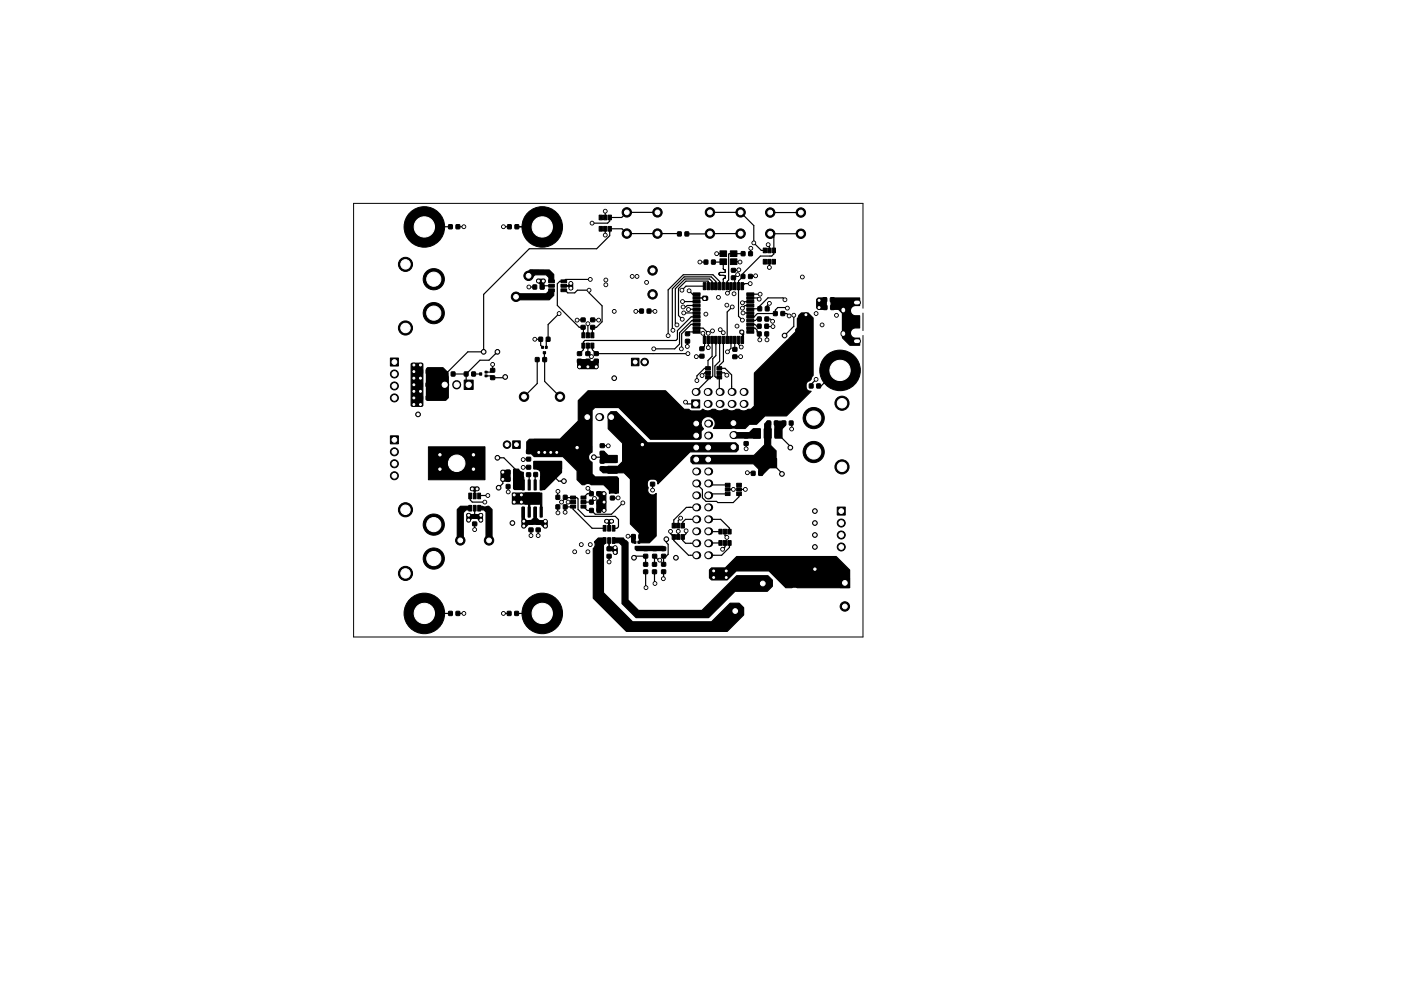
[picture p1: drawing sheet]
<svg xmlns="http://www.w3.org/2000/svg" width="297mm" height="210mm" viewBox="0 0 297 210" stroke-linecap="round" stroke-linejoin="round" font-family="sans-serif">
<path d="M75 43.1h108v92h-108zM159.1 68.8h.9l.4 .4h.6M161 67.7h-.5l-.4 .3h-1M162.5 69.2l1.4 .1M162.6 67.7h.7l.5 .5" fill="none" stroke="#000" stroke-width=".21"/>
<g fill="#000" stroke="#000" stroke-width=".21">
<path d="M95.1 47.7h.8v.8h-.8zM96.7 47.7h.8l-.1 .8h-.7zM107.6 47.7h.8v.8h-.8zM109.2 47.7h.8l-.1 .8h-.7zM116.3 59.4h1.2v.6h-1.2zM118.9 59.4h1.2v.6h-1.2zM127 48h.7v1h-.7zM127 45.6h.7v1h-.7zM128 45.6h.7v1h-.7zM128 48h.7v1h-.7zM128.9 48h.7v1h-.7zM128.9 45.6h.7v1h-.7z"/>
<path d="M143.7 49.2h.7v.9l-.7-.1zM145.2 49.2h.8v.9l-.8-.1zM149.1 60h.6v1.5h-.6zM149.9 60h.6v1.5h-.6zM149.3 55.2h.8v.8h-.8zM150.7 60h.6v1.5h-.6zM150.9 55.2h.7v.8h-.7zM151.5 60h.6v1.5h-.6zM152.3 60h.6v1.5h-.6zM152.6 53.2h1.4v1.2h-1.4zM152.6 54.9h1.4v1.2h-1.4zM153.1 60h.6v1.5h-.6z"/>
<path d="M153.9 60h.6v1.5h-.6zM154.7 60h.6v1.5h-.6zM154.8 53.2h1.4v1.2h-1.4zM154.8 54.9h1.4v1.2h-1.4zM155.5 60h.6v1.5h-.6zM155.1 57h.8v.7h-.8zM155.1 58.6l.8-.1v.8h-.8zM156.3 60h.6v1.5h-.6zM157.1 60h.6v1.5h-.6zM157.2 58.2l.7 .1v.8l-.8-.1zM157.2 53.4h.7v.8h-.7zM158.7 58.2l.8 .1v.8h-.8z"/>
<path d="M158.8 53.4h.7v.9l-.8-.1zM161.8 55h.7v1h-.7zM161.8 52.6h.7v1h-.7zM162.8 52.6h.7v1h-.7zM162.8 55h.7v1h-.7zM163.7 55h.7v1h-.7zM163.7 52.6h.7v1h-.7zM82.8 76h1.7v1.7h-1.7zM88.8 78.4h.8l-.1 .9-.7-.1zM90.4 78.4h.7v.9l-.7-.1zM94.1 78.9l.8 .1-.1 .8-.7-.1zM95.7 78.9l.8 .1-.1 .8-.7-.1z"/>
<path d="M98.5 78.9l.7 .1v.8l-.8-.1zM100 78.9l.8 .1v.8l-.8-.1zM101.7 79.1h.4v.5h-.4zM102.8 78.7h.5v.4h-.5zM102.8 79.5h.5v.4h-.5zM104 78.2h.8l.1 .7h-.8zM104 79.8l.8-.1 .1 .8h-.8zM113 60.5h.8l-.1 .8h-.7zM113.5 75.9h.8v.8h-.8zM114.8 73.5h.4v.4h-.4zM114.3 71.6h.7v.8h-.7zM115.2 74.6h.5v.5h-.5z"/>
<path d="M114.6 60.5h.7v.8h-.7zM115.6 73.5h.4v.4h-.4zM115.1 75.9h.8l-.1 .8h-.7zM115.8 71.6h.8v.8h-.8zM116.3 60.3h1.2v.6h-1.2zM116.3 61.3h1.2v.6h-1.2zM118.9 60.3h1.2v.6h-1.2zM118.9 61.3h1.2v.6h-1.2zM122.5 76.2h.8v.8h-.8zM122.5 74.7l.8-.1v.8h-.8zM123.4 72.8h.6v1.1h-.6zM123.4 70.6h.6v1.1h-.6z"/>
<path d="M123.2 67.5h.8l.1 .7-.9 .1zM123.2 69.1h.8l.1 .7h-.9zM124.3 72.8h.7v1.1h-.7zM124.3 70.6h.7v1.1h-.7zM124.2 76.2h.8l.1 .8h-.9zM124.2 74.7l.8-.1 .1 .8h-.9zM125.3 72.8h.6v1.1h-.6zM125.3 70.6h.6v1.1h-.6zM125.2 67.5h.9v.7l-.8 .1zM125.2 69.1h.9v.7h-.8zM126 76.2h.8v.8h-.8zM126 74.7l.8-.1v.8h-.8z"/>
<path d="M133.9 76h1.6v1.6h-1.6zM135.6 65.6h.8v.8h-.8zM137.2 65.6h.8v.8h-.8zM145.4 70.4h.8v.8h-.8zM145.4 72h.8v.8h-.8zM146.9 70.1h1.5v.6h-1.5zM146.9 69.3h1.5v.6h-1.5zM146.9 68.5h1.5v.6h-1.5zM146.9 67.7h1.5v.6h-1.5zM146.9 66.9h1.5v.6h-1.5zM146.9 66.1h1.5v.6h-1.5zM146.9 65.3h1.5v.6h-1.5z"/>
<path d="M146.9 64.5h1.5v.6h-1.5zM146.9 63.7h1.5v.6h-1.5zM146.9 62.9h1.5v.6h-1.5zM146.9 62.1h1.5v.6h-1.5zM148.4 75.2h.8v.7l-.8 .1zM148.4 73.6h.8v.8h-.8zM149.1 71.4h.6v1.5h-.6zM149.6 78.7h1v.7h-1zM149.6 77.8h1v.7h-1zM149.9 71.4h.6v1.5h-.6zM150.7 71.4h.6v1.5h-.6zM151.5 71.4h.6v1.5h-.6z"/>
<path d="M152 78.7h1v.7h-1zM152 77.8h1v.7h-1zM152.3 71.4h.6v1.5h-.6zM153.1 71.4h.6v1.5h-.6zM153.9 71.4h.6v1.5h-.6zM154.7 71.4h.6v1.5h-.6zM155.5 71.4h.6v1.5h-.6zM155.4 75.3h.8v.8h-.8zM155.4 73.7h.8v.8h-.8zM156.3 71.4h.6v1.5h-.6zM157.1 71.4h.6v1.5h-.6zM158.3 62.1h1.5v.6h-1.5z"/>
<path d="M158.3 62.9h1.5v.6h-1.5zM158.3 63.7h1.5v.6h-1.5zM158.3 64.5h1.5v.6h-1.5zM158.3 65.3h1.5v.6h-1.5zM158.3 66.1h1.5v.6h-1.5zM158.3 66.9h1.5v.6h-1.5zM158.3 67.7h1.5v.6h-1.5zM158.3 68.5h1.5v.6h-1.5zM158.3 69.3h1.5v.6h-1.5zM158.3 70.1h1.5v.6h-1.5zM160.6 68.8h.8l-.1 .8h-.7zM160.6 70.4h.8v.9h-.8z"/>
<path d="M160.6 67.3h.8v.8h-.8zM160.7 65.1h.8l-.1 .8h-.7zM162.2 68.8h.7v.8h-.7zM162.2 70.4h.7v.9l-.7-.1zM162.2 67.3h.8l-.1 .8h-.7zM162.3 65.1h.7v.8h-.7zM164 66.1h.8l-.1 .9-.7-.1zM165.6 66.1h.7v.8h-.7zM174.5 63.2h.8l-.1 .8h-.7zM174.6 64.8h.7v.9l-.8-.1zM176.1 63.2h.7v.8h-.7zM176.1 64.8h.8v.9l-.8-.1z"/>
<path d="M82.8 92.5h1.7v1.7h-1.7zM88.8 81.2h.7v.9l-.7-.1zM88.8 84h.8l-.1 .9-.7-.1zM90.4 81.2h.7v.9l-.8-.1zM90.4 84h.7v.9l-.7-.1zM98.4 80.6h1.9v2h-1.9zM90.8 94.8h12v7h-12zM107.4 99.8h.7v.8h-.8zM108.9 99.8h.8v.8h-.8zM108.7 93.5h1.6v1.6h-1.6zM111.7 97h.8v.8h-.8zM111.7 95.5l.8-.1v.8h-.8z"/>
<path d="M111.7 98.8l.8-.1v.8h-.8zM113.2 93.2h5.9v1.6h-5.9zM113.2 97.9h5.9v1.6h-5.9zM123.7 87.6h1.7v1.7h-1.7zM127.3 94.2h.8v.7l-.8 .1zM127.3 95.8h.8v.7h-.8zM127.3 97.5h.8v.7l-.8 .1zM127.3 99.1h.8v.7h-.8zM128.9 96.6h2v1.5h-2zM146.8 89h1.7v1.7h-1.7zM146.7 84.8h1.7v1.7h-1.7zM149.6 79.7h1v.7h-1z"/>
<path d="M152 79.7h1v.7h-1zM154.7 88.9h1.7v1.7h-1.7zM157.8 93.7h.8v.8h-.8zM157.8 92.2l.8-.1v.8h-.8zM159.7 91h1.5v2h-1.5zM159.3 100h.8l-.1 .9-.7-.1zM160.9 97.3h3.8v2h-3.8zM160.9 100h.8l-.1 .9-.7-.1zM162 91h1.5v2h-1.5zM162.6 89.3l.8 .1v.8h-.8zM164.3 91h1.5v2h-1.5zM164.2 89.3l.8 .1-.1 .8h-.7z"/>
<path d="M165.8 89.3l.8 .1-.1 .8h-.7zM167.4 89.3l.7 .1v.8h-.7zM171.6 81.5h.8l-.1 .8h-.7zM173.2 81.5h.7v.8h-.7zM99.4 107.2h.6v1.2h-.6zM99.4 104.6h.6v1.2h-.6zM100.3 107.2h.6v1.2h-.6zM100.3 104.6h.6v1.2h-.6zM100.2 110.8h.8l.1 .7h-.9zM100.2 109.2h.8l.1 .7-.9 .1zM101.3 107.2h.6v1.2h-.6zM101.3 104.6h.6v1.2h-.6z"/>
<path d="M107.4 101.3h.7v.8h-.8zM107.4 102.8h.7v.8h-.8zM108.9 101.3h.8v.8h-.8zM108.9 102.8h.8v.8h-.8zM110.7 101.8h.4v2.2h-.4zM110.7 107.6h.4v2.1h-.4zM111.3 104.6h3.1v2.4h-3.1zM112 101.8h.4v2.2h-.4zM112 107.6h.4v2.1h-.4zM111.7 100.3h.8v.8h-.8zM112.2 112h.8v.8h-.8zM112.2 110.5h.8v.7h-.8z"/>
<path d="M113.2 101.8h.5v2.2h-.5zM113.2 107.6h.5v2.1h-.5zM113.2 100.3h.8l-.1 .8h-.7zM113.7 112h.8v.8h-.8zM113.7 110.5h.8v.7h-.8zM114.5 101.8h.5v2.2h-.5zM114.5 107.6h.5v2.1h-.5zM114.8 100.3h.7v.8h-.7zM117.9 105.1h.8l-.1 .8h-.7zM117.9 107.1h.8l-.1 .9-.7-.1zM119.5 105.1h.7v.8h-.7zM119.5 107.1h.7v.9l-.7-.1z"/>
<path d="M121 107.2h1v.6h-1zM121 106.2h1v.7h-1zM121 105.3h1v.6h-1zM123.2 106.2h1v.7h-1zM123.2 105.3h1v.6h-1zM123.2 107.2h1v.6h-1zM125 106.1h.8l-.1 .9-.7-.1zM125 104.3l.8 .1-.1 .8-.7-.1zM125 107.9h.8v.8h-.8zM126.6 106.1h.7v.9l-.7-.1zM126.6 104.3l.7 .1v.8l-.7-.1zM126.6 107.9h.8l-.1 .8h-.7z"/>
<path d="M127.9 114.1h.6v1.2h-.6zM127.9 111.5h.6v1.2h-.6zM128.8 114.1h.6v1.2h-.6zM128.8 111.5h.6v1.2h-.6zM128.9 101.2h2v1.5h-2zM128.9 98.9h2v1.5h-2zM128.7 117.6h.8l.1 .8h-.9zM128.7 116.1l.8-.1 .1 .8h-.9zM129.8 114.1h.6v1.2h-.6zM129.8 111.5h.6v1.2h-.6zM129.4 105.3h.8l.1 .7-.8 .1zM129.4 103.7h.8l.1 .7-.8 .1z"/>
<path d="M134.4 114.8h.4v.5h-.4zM133.9 113.4h.8v.9h-.8zM134.8 116h.5v.4h-.5zM135.2 97.8h2v3.8h-2zM135.2 114.8h.4v.5h-.4zM135.5 113.4h.8l-.1 .9h-.7zM136.5 119.4h.8v.7h-.8zM136.5 116.1l.8-.1v.8h-.8zM136.5 117.6h.8v.8h-.8zM137.9 102.3h.9v.8h-.8zM137.9 100.8h.9v.7h-.8zM138.4 119.4h.8v.7h-.8z"/>
<path d="M138.4 116.1l.8-.1v.8h-.8zM138.4 117.6h.8v.8h-.8zM140.3 119.4l.8-.1v.8h-.8zM140.3 116.1l.8-.1v.8h-.8zM140.3 117.6h.8v.8h-.8zM142.5 111h.7v1h-.7zM142.5 113.4h.7v1h-.7zM143.5 113.4h.7v1h-.7zM143.5 111h.7v1h-.7zM144.4 111h.7v1h-.7zM144.4 113.4h.7v1h-.7zM152.4 114.7h.7v1h-.7z"/>
<path d="M152.4 112.3h.7v1h-.7zM153.4 112.3h.7v1h-.7zM153.4 114.7h.7v1h-.7zM153.8 103.5h1v.7h-1zM153.8 104.4h1v.7h-1zM153.8 102.5h1v.7h-1zM154.3 114.7h.7v1h-.7zM154.3 112.3h.7v1h-.7zM156.2 103.5h1v.7h-1zM156.2 104.4h1v.7h-1zM156.2 102.5h1v.7h-1zM177.5 107.6h1.7v1.7h-1.7z"/>
<path d="M95.1 129.7l.8 .1v.8l-.8-.1zM96.7 129.7l.8 .1-.1 .8-.7-.1zM107.6 129.7l.7 .1v.8l-.7-.1zM109.2 129.7l.7 .1v.8l-.8-.1zM136.5 120.9h.8v.8h-.8zM138.4 120.9h.8v.8h-.8zM140.3 120.9h.8v.8h-.8zM178.1 122.7h2v2h-2z"/>
<circle cx="86" cy="56.1" r="1.5"/>
<circle cx="90" cy="48.1" r="4.3"/>
<circle cx="92" cy="59.2" r="2.25"/>
<circle cx="98.4" cy="48.1" r=".4"/>
<circle cx="106.7" cy="48.1" r=".4"/>
<circle cx="112.1" cy="58.5" r="1"/>
<circle cx="114.2" cy="59.6" r=".4"/>
<circle cx="115" cy="48.1" r="4.3"/>
<circle cx="115.2" cy="59.6" r=".4"/>
<circle cx="125.1" cy="59.3" r=".4"/>
<circle cx="125.5" cy="47.3" r=".4"/>
<circle cx="128.3" cy="49.9" r=".4"/>
<circle cx="128.3" cy="44.8" r=".4"/>
<circle cx="128.5" cy="59.4" r=".4"/>
<circle cx="132.9" cy="49.6" r="1"/>
<circle cx="132.9" cy="45.1" r="1"/>
<circle cx="134" cy="58.6" r=".4"/>
<circle cx="135.1" cy="58.6" r=".4"/>
<circle cx="137.1" cy="59.9" r=".4"/>
<circle cx="138.4" cy="57.4" r="1"/>
<circle cx="139.4" cy="49.6" r="1"/>
<circle cx="139.4" cy="45.1" r="1"/>
<circle cx="148.4" cy="55.6" r=".4"/>
<circle cx="150.5" cy="49.6" r="1"/>
<circle cx="150.5" cy="45.1" r="1"/>
<circle cx="151.9" cy="53.8" r=".4"/>
<circle cx="156.4" cy="58.3" r=".4"/>
<circle cx="156.6" cy="57.3" r=".4"/>
<circle cx="156.9" cy="55.6" r=".4"/>
<circle cx="157" cy="49.6" r="1"/>
<circle cx="157" cy="45.1" r="1"/>
<circle cx="159.2" cy="52.7" r=".4"/>
<circle cx="159.8" cy="51.5" r=".4"/>
<circle cx="160.2" cy="58.5" r=".4"/>
<circle cx="162.9" cy="51.9" r=".4"/>
<circle cx="163.1" cy="56.7" r=".4"/>
<circle cx="163.3" cy="45.1" r="1"/>
<circle cx="163.3" cy="49.6" r="1"/>
<circle cx="169.8" cy="45.1" r="1"/>
<circle cx="169.8" cy="49.6" r="1"/>
<circle cx="170.1" cy="58.8" r=".4"/>
<circle cx="83.6" cy="79.3" r=".85"/>
<circle cx="86" cy="69.6" r="1.5"/>
<circle cx="87.7" cy="77.4" r=".4"/>
<circle cx="87.7" cy="78.8" r=".4"/>
<circle cx="89.1" cy="77.4" r=".4"/>
<circle cx="92" cy="66.4" r="2.25"/>
<circle cx="102.5" cy="74.6" r=".5"/>
<circle cx="104.4" cy="77.3" r=".4"/>
<circle cx="105.5" cy="74.6" r=".5"/>
<circle cx="107.1" cy="80" r=".5"/>
<circle cx="109.4" cy="63" r="1"/>
<circle cx="112.1" cy="60.9" r=".4"/>
<circle cx="113.4" cy="72" r=".4"/>
<circle cx="118.5" cy="66.5" r=".4"/>
<circle cx="121" cy="60.1" r=".4"/>
<circle cx="121" cy="61.1" r=".4"/>
<circle cx="122.4" cy="67.9" r=".4"/>
<circle cx="122.9" cy="77.8" r=".4"/>
<circle cx="124.6" cy="68.7" r=".4"/>
<circle cx="124.6" cy="77.8" r=".4"/>
<circle cx="124.9" cy="61.6" r=".4"/>
<circle cx="125.4" cy="75.7" r=".4"/>
<circle cx="126.4" cy="77.8" r=".4"/>
<circle cx="126.9" cy="67.9" r=".4"/>
<circle cx="128.5" cy="60.4" r=".4"/>
<circle cx="130.2" cy="66.1" r=".4"/>
<circle cx="134.8" cy="66.1" r=".4"/>
<circle cx="136.7" cy="76.8" r=".8"/>
<circle cx="138.4" cy="62.5" r="1"/>
<circle cx="138.6" cy="74" r=".4"/>
<circle cx="138.9" cy="66.1" r=".4"/>
<circle cx="141.7" cy="71.2" r=".4"/>
<circle cx="142.7" cy="70.1" r=".4"/>
<circle cx="143.5" cy="68.9" r=".4"/>
<circle cx="144.5" cy="74" r=".4"/>
<circle cx="144.6" cy="61.6" r=".4"/>
<circle cx="144.6" cy="67.7" r=".4"/>
<circle cx="144.7" cy="64" r=".4"/>
<circle cx="144.8" cy="65.1" r=".4"/>
<circle cx="145" cy="66.4" r=".4"/>
<circle cx="145.7" cy="73.5" r=".4"/>
<circle cx="145.9" cy="75" r=".4"/>
<circle cx="146" cy="65.7" r=".4"/>
<circle cx="146.1" cy="61.7" r=".4"/>
<circle cx="147.6" cy="75.7" r=".4"/>
<circle cx="148.8" cy="79.7" r=".4"/>
<circle cx="149" cy="70.7" r=".4"/>
<circle cx="149.4" cy="63.3" r=".4"/>
<circle cx="149.7" cy="66.6" r=".4"/>
<circle cx="150.2" cy="70.7" r=".4"/>
<circle cx="150.2" cy="73.8" r=".4"/>
<circle cx="151.1" cy="70.2" r=".4"/>
<circle cx="152.3" cy="63.1" r=".4"/>
<circle cx="152.7" cy="70" r=".4"/>
<circle cx="153.3" cy="70.6" r=".4"/>
<circle cx="154.1" cy="64.7" r=".4"/>
<circle cx="154.1" cy="79.6" r=".4"/>
<circle cx="154.2" cy="74.6" r=".4"/>
<circle cx="154.2" cy="62.2" r=".4"/>
<circle cx="155.2" cy="65.1" r=".4"/>
<circle cx="155.6" cy="62.3" r=".4"/>
<circle cx="156.3" cy="69.2" r=".4"/>
<circle cx="157" cy="75.7" r=".4"/>
<circle cx="157.2" cy="73.6" r=".4"/>
<circle cx="157.3" cy="70.5" r=".4"/>
<circle cx="157.4" cy="64.2" r=".4"/>
<circle cx="157.4" cy="67.9" r=".4"/>
<circle cx="157.4" cy="65.4" r=".4"/>
<circle cx="157.5" cy="66.4" r=".4"/>
<circle cx="159.1" cy="60.2" r=".4"/>
<circle cx="161" cy="63.5" r=".4"/>
<circle cx="161.1" cy="72.1" r=".4"/>
<circle cx="161.2" cy="62.4" r=".4"/>
<circle cx="162.6" cy="72.1" r=".4"/>
<circle cx="163.1" cy="64.4" r=".4"/>
<circle cx="163.8" cy="68.2" r=".4"/>
<circle cx="163.9" cy="69.3" r=".4"/>
<circle cx="166.3" cy="71.2" r=".5"/>
<circle cx="166.4" cy="63.6" r=".4"/>
<circle cx="166.9" cy="65.4" r=".4"/>
<circle cx="167.3" cy="67" r=".4"/>
<circle cx="168.3" cy="66.9" r=".4"/>
<circle cx="170.9" cy="66.8" r=".4"/>
<circle cx="173" cy="66.5" r=".4"/>
<circle cx="173.7" cy="65.3" r=".4"/>
<circle cx="173.7" cy="63.7" r=".4"/>
<circle cx="174.3" cy="68.9" r=".4"/>
<circle cx="177.3" cy="66.9" r=".4"/>
<circle cx="178.1" cy="78.6" r="4.3"/>
<circle cx="83.6" cy="98.4" r=".85"/>
<circle cx="83.6" cy="81.9" r=".85"/>
<circle cx="83.6" cy="95.9" r=".85"/>
<circle cx="83.6" cy="84.4" r=".85"/>
<circle cx="87.7" cy="81.6" r=".4"/>
<circle cx="87.7" cy="83" r=".4"/>
<circle cx="87.7" cy="84.4" r=".4"/>
<circle cx="87.7" cy="85.8" r=".4"/>
<circle cx="87.7" cy="80.2" r=".4"/>
<circle cx="88.6" cy="87.9" r=".5"/>
<circle cx="89.1" cy="80.2" r=".4"/>
<circle cx="89.1" cy="85.8" r=".4"/>
<circle cx="89.1" cy="83" r=".4"/>
<circle cx="93.3" cy="96.5" r=".5"/>
<circle cx="93.3" cy="99.5" r=".5"/>
<circle cx="100.4" cy="96.5" r=".5"/>
<circle cx="100.4" cy="99.5" r=".5"/>
<circle cx="105.5" cy="97.1" r=".5"/>
<circle cx="107.5" cy="94.3" r=".8"/>
<circle cx="110.9" cy="97.5" r=".4"/>
<circle cx="110.9" cy="99.2" r=".4"/>
<circle cx="111.1" cy="84.2" r="1"/>
<circle cx="114.2" cy="96" r=".4"/>
<circle cx="115.5" cy="96" r=".4"/>
<circle cx="116.8" cy="96" r=".4"/>
<circle cx="118" cy="96" r=".4"/>
<circle cx="118.7" cy="84.2" r="1"/>
<circle cx="122.4" cy="95" r=".5"/>
<circle cx="125.9" cy="97" r=".5"/>
<circle cx="129" cy="94.6" r=".4"/>
<circle cx="130.2" cy="80.2" r=".5"/>
<circle cx="136.2" cy="94.3" r=".5"/>
<circle cx="145.3" cy="85.3" r=".4"/>
<circle cx="147.8" cy="80.7" r=".4"/>
<circle cx="158.2" cy="95.2" r=".4"/>
<circle cx="167.6" cy="95" r=".5"/>
<circle cx="167.8" cy="91" r=".4"/>
<circle cx="172.5" cy="88.7" r="2.25"/>
<circle cx="172.5" cy="95.9" r="2.25"/>
<circle cx="173" cy="80.5" r=".4"/>
<circle cx="178.5" cy="99.1" r="1.5"/>
<circle cx="178.5" cy="85.6" r="1.5"/>
<circle cx="83.6" cy="100.9" r=".85"/>
<circle cx="86" cy="108.2" r="1.5"/>
<circle cx="92" cy="111.3" r="2.25"/>
<circle cx="92" cy="118.5" r="2.25"/>
<circle cx="97.6" cy="114.7" r="1"/>
<circle cx="99.4" cy="109.3" r=".4"/>
<circle cx="99.4" cy="110.3" r=".4"/>
<circle cx="100.1" cy="103.7" r=".4"/>
<circle cx="100.6" cy="112.4" r=".4"/>
<circle cx="101.1" cy="103.7" r=".4"/>
<circle cx="101.9" cy="110.3" r=".4"/>
<circle cx="101.9" cy="109.3" r=".4"/>
<circle cx="102.8" cy="106.5" r=".4"/>
<circle cx="103.4" cy="105.1" r=".4"/>
<circle cx="103.7" cy="114.7" r="1"/>
<circle cx="105.7" cy="103.5" r=".5"/>
<circle cx="106.6" cy="100.2" r=".4"/>
<circle cx="106.6" cy="101.7" r=".4"/>
<circle cx="107.8" cy="104.4" r=".4"/>
<circle cx="108.6" cy="111" r=".5"/>
<circle cx="109" cy="106.5" r=".4"/>
<circle cx="109" cy="105" r=".4"/>
<circle cx="110.5" cy="105" r=".4"/>
<circle cx="110.5" cy="106.5" r=".4"/>
<circle cx="111.1" cy="110.6" r=".4"/>
<circle cx="111.1" cy="111.6" r=".4"/>
<circle cx="112.6" cy="113.6" r=".4"/>
<circle cx="114.1" cy="113.6" r=".4"/>
<circle cx="115.6" cy="111.6" r=".4"/>
<circle cx="115.6" cy="110.6" r=".4"/>
<circle cx="118.3" cy="108.8" r=".4"/>
<circle cx="118.3" cy="104.2" r=".4"/>
<circle cx="119.1" cy="106.5" r=".4"/>
<circle cx="119.6" cy="102.1" r=".5"/>
<circle cx="119.8" cy="108.7" r=".4"/>
<circle cx="120.5" cy="106.5" r=".4"/>
<circle cx="121.8" cy="117.1" r=".4"/>
<circle cx="123.2" cy="115.5" r=".4"/>
<circle cx="124.6" cy="117.1" r=".4"/>
<circle cx="124.6" cy="103.6" r=".4"/>
<circle cx="125.1" cy="115.5" r=".4"/>
<circle cx="126" cy="105.8" r=".4"/>
<circle cx="128.1" cy="104.7" r=".4"/>
<circle cx="128.1" cy="108.3" r=".4"/>
<circle cx="128.1" cy="106.5" r=".4"/>
<circle cx="128.6" cy="110.6" r=".4"/>
<circle cx="129.1" cy="119.2" r=".4"/>
<circle cx="129.6" cy="110.6" r=".4"/>
<circle cx="130.4" cy="116.2" r=".4"/>
<circle cx="130.4" cy="117.2" r=".4"/>
<circle cx="131.1" cy="105.6" r=".4"/>
<circle cx="132.1" cy="106.7" r=".4"/>
<circle cx="133.2" cy="113.8" r=".4"/>
<circle cx="134.4" cy="118.3" r=".5"/>
<circle cx="138.4" cy="104" r=".4"/>
<circle cx="139.9" cy="118.8" r=".4"/>
<circle cx="141.3" cy="114.4" r=".5"/>
<circle cx="142.2" cy="112.7" r=".4"/>
<circle cx="143.3" cy="118.3" r=".5"/>
<circle cx="143.8" cy="112.7" r=".4"/>
<circle cx="144.3" cy="109.9" r=".4"/>
<circle cx="145.5" cy="112.6" r=".4"/>
<circle cx="153.2" cy="116.5" r=".4"/>
<circle cx="154.1" cy="114" r=".4"/>
<circle cx="155.5" cy="103.8" r=".4"/>
<circle cx="158" cy="103.8" r=".4"/>
<circle cx="158.4" cy="100.3" r=".4"/>
<circle cx="165.8" cy="100.6" r=".5"/>
<circle cx="172.8" cy="116.1" r=".5"/>
<circle cx="172.8" cy="108.4" r=".5"/>
<circle cx="172.8" cy="111" r=".5"/>
<circle cx="172.8" cy="113.5" r=".5"/>
<circle cx="178.4" cy="113.5" r=".85"/>
<circle cx="178.4" cy="116.1" r=".85"/>
<circle cx="178.4" cy="111" r=".85"/>
<circle cx="86" cy="121.7" r="1.5"/>
<circle cx="90" cy="130.1" r="4.3"/>
<circle cx="98.4" cy="130.1" r=".4"/>
<circle cx="106.7" cy="130.1" r=".4"/>
<circle cx="115" cy="130.1" r="4.3"/>
<circle cx="137" cy="124.7" r=".4"/>
<circle cx="138.9" cy="123.8" r=".4"/>
<circle cx="140.6" cy="122.8" r=".4"/>
<circle cx="151.3" cy="122.5" r=".4"/>
<circle cx="151.3" cy="121.1" r=".4"/>
<circle cx="154" cy="122.5" r=".4"/>
<circle cx="154" cy="121.1" r=".4"/>
<circle cx="155.9" cy="129.6" r="1"/>
<circle cx="161.7" cy="123.8" r="1"/>
<circle cx="172.8" cy="120.8" r=".5"/>
<circle cx="179.1" cy="128.7" r="1"/>
</g>
<g fill="#000">
<circle cx="127.1" cy="88.5" r=".85"/>
<circle cx="129.6" cy="88.5" r=".85"/>
<circle cx="147.5" cy="83.2" r=".85"/>
<circle cx="147.6" cy="97.5" r=".85"/>
<circle cx="147.6" cy="92.4" r=".85"/>
<circle cx="147.6" cy="94.9" r=".85"/>
<circle cx="150" cy="83.2" r=".85"/>
<circle cx="150" cy="85.7" r=".85"/>
<circle cx="150.2" cy="92.4" r=".85"/>
<circle cx="150.2" cy="97.5" r=".85"/>
<circle cx="150.2" cy="94.9" r=".85"/>
<circle cx="150.2" cy="89.9" r=".85"/>
<circle cx="152.6" cy="85.7" r=".85"/>
<circle cx="152.6" cy="83.2" r=".85"/>
<circle cx="155.1" cy="83.2" r=".85"/>
<circle cx="155.1" cy="85.7" r=".85"/>
<circle cx="155.5" cy="92.3" r=".85"/>
<circle cx="155.5" cy="94.8" r=".85"/>
<circle cx="157.7" cy="85.7" r=".85"/>
<circle cx="157.7" cy="83.2" r=".85"/>
<circle cx="147.6" cy="112.7" r=".85"/>
<circle cx="147.6" cy="102.6" r=".85"/>
<circle cx="147.6" cy="117.8" r=".85"/>
<circle cx="147.6" cy="110.2" r=".85"/>
<circle cx="147.6" cy="107.6" r=".85"/>
<circle cx="147.6" cy="100" r=".85"/>
<circle cx="147.6" cy="115.3" r=".85"/>
<circle cx="147.6" cy="105.1" r=".85"/>
<circle cx="150.2" cy="117.8" r=".85"/>
<circle cx="150.2" cy="112.7" r=".85"/>
<circle cx="150.2" cy="105.1" r=".85"/>
<circle cx="150.2" cy="102.6" r=".85"/>
<circle cx="150.2" cy="100" r=".85"/>
<circle cx="150.2" cy="115.3" r=".85"/>
<circle cx="150.2" cy="110.2" r=".85"/>
<circle cx="150.2" cy="107.6" r=".85"/>
</g>
<path d="M178.8 65.7v.2M178.8 70.7v.2M181.4 72.4h.5M181.4 64.2h.5" fill="none" stroke="#000" stroke-width="1.2"/>
<path d="M94.3 81.6v.1M96.8 81.6v.1" fill="none" stroke="#000" stroke-width="1.9"/>
<g fill="none" stroke="#000" stroke-width=".25">
<path d="M95.5 48.1h-5.5M97.1 48.1h1.3M106.7 48.1h1.3M109.6 48.1h5.3l-.1 .3M125.1 59.3h-5.2l-.4 .4h-.8l-.5 .5v4.6l4.6 4.6 .9 .1v1.6M128.3 44.8v1.3M128.3 48.5v1.4M139.4 45.1h-6.5l-1.1 1h-2.5v.8l-.5 .4h-3.3M144 49.6h-11.1l-1-1.1h-2.6v1.5l-2.8 2.8h-14.3l-9.7 9.7v12.1h-3.3l-4.7 4.7M148.4 55.6h.1M148.4 55.6h1.3M150.5 45.1h6.5l2.8 2.8v3.6l1.6 1.6h.6"/>
<path d="M151.3 55.6l2-.1v1.5l.2 .2M151.9 53.8h.1M152 53.8h1.3M153.5 57.2h.1M153.5 59.1l-.2 .2 .1 1.4M153.5 57.2l.3 .1-.1 .5h-1l-.3 .4 .3 .2 1 .1 .1 .4M153.5 59.1h.1M153.8 59l-.3 .1M153.8 58.9v.1M155.5 55.5l1.4 .1M156.4 58.3l-.7 .6h-.2l.3 .3v1.5M156.6 57.3l-1.1 .1"/>
<path d="M157 49.6h-11.4M157.6 53.8h-3l-.1 .1v5.5l-.3 .3v1M159.2 52.7l-.1 1.1M160.2 58.5l-.1 .2h-1M162.7 51.9l.3 .3M163.1 52.2v.9M163.1 55.5v1.2M163.3 45.1h6.5M169.8 49.6h-6.5l.8 .8v3.5l-.5 .4h-2.4l-3.7 3.7v.7l-.9 .9v7.5l.8 .8M96.1 79.3h2.7M98.8 79.3v1.8l.6 .5M100.4 79.3h1.5"/>
<path d="M103.1 79.7h1l.3 .4h2.6l.1-.1M104.4 77.3v1.3l-.3 .3h-1M105.5 74.6l-1.8 1.8h-1.9l-3 2.9M112.1 60.9h1.3M113.4 72h1.2v1.3l.4 .4M113.9 76.3v5.1l-2.8 2.8M115 73.7h.1M115.2 60.6h1.7M115.4 74.8l.1 6.1 3.2 3.3M118.5 66.5l-2.3 2.4v3.1l-.4 .4v1.3M119.5 61.6h.3l.6 .5h1.4l.6-.5h2.5v.5l2.8 2.8v3.4l-1.2 1.1-.9 .1v1.6M123.6 67.9h-1.2"/>
<path d="M124.6 68.7v2.4M124.6 73.3v1.7l.8 .7M125.6 73.3v.9l.8 .8h19.5M125.7 67.9h1.2M136 66l-1.2 .1M137.6 66l1.3 .1M144.7 64h3M145 66.4h2.7M145.8 72.4l-.1 1.1M146.1 61.7l.7 .7h.9M147.7 66.4h.1M147.7 69.6h1.4l1.1 1.1"/>
<path d="M147.7 68h-1l-2.6 2.6v2.4l-1 1h-4.5M147.7 63.2h1.6l.1 .1M147.7 67.2h-1.1l-3 2.9v1.8l-.3 .3h-19.3l-.3 .4v1.6l-.8 .8M147.7 64.8h-2l-.3 .3h-.6M147.7 65.6l-1.7 .1M147.7 68.8h-1.2l-2 2v3.2M147.7 70.4h-1.5l-.4 .4M148.8 75.6l-1.2 .1M149 70.7l.4 .4v2.3l-.6 .6M149.4 60.7h-4l-.8 .9M150.1 79.1h-.7l-.6 .6M150.2 60.7l-.1-1.1h-4.7l-1.5 1.6v5.7l.7 .8"/>
<path d="M150.2 72.1v1.7M151 72.1v3.5l-.9 .9v1.6h-.7l-1.6 1.7v.9M151 60.7v-1l-.5-.5h-5.3l-2 2.1v7.3l.3 .3M151.8 72.1v3.4l-.7 .6v3.7l-.2 .2h-.8v.5l-2.6 2.7M151.8 60.7v-1l-1-1h-5.7l-2.6 2.6v8.7l.2 .1M152.5 79.1h1.1l.5 .5M152.6 72.1v4.5l-1 1.1v2.1l.2 .2h.7l.1 3.2M152.6 60.7v-1l-1.4-1.4h-6.3l-3.2 3.2v9.7M153.4 72.1v4.6l-.9 .8v.6h1.2l1.4 1.4v3.7M155 60.7v.8l-.8 .7M155 72.1v1.8l-.8 .7M155.2 65.1l-1 1.1v5.9"/>
<path d="M155.8 72.1v2M155.8 60.7h.1M155.8 74.1h.1M155.8 75.7h1.2M156.6 72.1v1l.6 .5M157 75.7h.1M157.5 66.4h1.6M159.1 66.4h.1M159.1 60.2h-1.2l-.5 .5M159.1 69.6h1l.4 .5v.3l.5 .4 .1 1.3M159.1 62.4h2.1M159.1 63.2h1.6l.3 .3"/>
<path d="M159.1 64.8h-1.1l-.6 .6M159.1 64h-1.5l-.2 .2M162.6 70.8v1.3M163.1 64.4l-.4 .4v.7M166 66.5h.8l.5 .5M166.4 63.6l-.4-.4h-3.2l-1.7 1.7v.6l-2 .1M166.9 65.4l-.1-.1h-1.9l-.5 .5v.7h-3.8l-.7 .7h-.8M168.3 66.9v2.3l-2 2M170.9 66.8v9.9l-13.1 13.1h-2.3M178.1 78.6h-.7l-3.3 3.3h-.5M94.5 81.4l-.2 .2M105.5 97.1h1.3l2.5 2.5v.6"/>
<path d="M112.1 97.4l-1.2 .1M112.1 99.1l-1.2 .1M116.1 98.7v1.1l2.3 2.3h1.2M127.7 94.6h1.3M127.7 96.1v.8l-.1 .1h-1.7M145.3 85.3l.4 .4h1.8M150.1 83.1l-.1 .1M158.2 94.1v1.1M162.8 98.3h.9l2.1 2.1v.2M164.6 91.5l.5 .5v.2l2.5 2.5v.3M167.9 91h-.1M167.9 89.6v1.3"/>
<path d="M173 80.5l-1 1v.4M99.7 105.2v.9l.4 .4h2.7M99.7 107.5v.3M100.6 107.8v1.8M100.6 111.1v1.3M103.4 105.1l-1.8 .1M106.6 101.7v.9l-.9 .9M107.7 103.2l.1 1.2M112.1 100.7l.1 .1v2.1M112.6 112.4v1.2M113.6 100.7l-.1 2.2M114.1 112.4v1.2"/>
<path d="M118.2 107.5v1.3M118.3 104.2l-.1 1.3M119.1 106.5l.7-.8v-.2l2.5 .1 .3 .2v2.3l1.4 1.5h6.5l.6 .6v1.6l-.3 .3h-.7M119.8 108.7v-1.2h1.7v.6l4 4h2.7M120.5 106.5h1M124.6 103.6l.8 .7v.4h-.9l-.8 .9M126 105.8l-.6 .7h-1.7M128.6 110.6l.2-.1 .8 .1-.5 .5v1M129.1 114.7v1.7M129.1 118v1.2M131.1 105.6l-1.3 .1M132.1 106.7l-2.4 2.4h-3.5l-.8-.8h-.9l-.8-.8"/>
<path d="M133.2 113.8h1.1M134.4 118.3l.4-.3h2.1v1.7M138.4 102.7v1.3M139.9 118.8h-.3l-.8-.8v1.7M141.3 114.4v.7l.4 .4v2.1l-.4 .4h-.6v1.7M142.2 112.7v.5l.7 .7v.8l3.1 3.1h1.6M143.8 112.7v1.2M144.3 109.9l-.5 .5v1.1M145.5 112.6v.6l-.7 .7v.8l.5 .6h2.3M147.6 110.2h-2.3l-.5 .6v.7M147.6 107.6h-2.1l-2.6 2.7v1.2M147.6 102.6l1.3 1.3v1.7l.8 .8h2.2l.3 .2h3.2l1.3-1.2v-.6"/>
<path d="M150.2 110.2h2.6l1.9 1.8v.8M150.2 112.7l2.6 .1M150.2 102.6l.3 .3h3.8M152.8 115.2l-2.6 .1M153.7 112.8v.8l.4 .4M153.7 115.2v.8l-.5 .5M154.3 103.8h1.2M154.3 104.8h-3.8l-.3 .3M154.7 115.2v1l-1.7 1.6h-2.8M156.7 103.8h1.3M158.4 100.3h1.3M90 130.1h5.5"/>
<path d="M97.1 130.1h1.3M106.7 130.1h1.3M109.5 130.1h5.5M136.9 121.3l.1 3.4M138.8 121.3l.1 2.5M140.6 122.7l-.1 .1M140.7 121.3v1.4"/>
</g>
<g fill="#000" stroke="#000" stroke-width=".25">
<path d="M113.8 59.4l.2-.2h1.4l.2 .2v.4l-.3 .3v1.2h-.8v-1l-.7-.5zM111.7 57.9l.7-.6h4.1l.9 .9v1.5h-1v-.8l-.7-.6h-2.2l-.9 .8-.6-.1-.3-.3zM87.2 77.2l.2-.1h2.1l.2 .1v8.8l-.2 .2h-2.1l-.2-.2zM90.4 78.3l.3-.3h3.2l1.1 1.1 .1 5.3-.6 .5h-3.8l-.3-.2zM108.6 62.9l.7-.6h6.5l.7-.7h.9v1.1l-.9 .9h-7.4l-.5-.3zM119.1 60.6h1a.63 .63 0 0 0 .7-.6h.6v1.3h-.6a.65 .65 0 0 0-.7-.7zM122.5 76.4l2.1-.1a1.03 1.03 0 0 0 1.6 0l.6 .1v1.5l-.3 .3h-3.7l-.3-.3zM149.1 62.8h.8l.1 .2v.5l-.1 .2h-.8l-.3-.5zM156.9 70.1h.6l.2 .2-.2 2.3v-1.5l-.6-.4zM111.7 93.8l.5-.6h6.6l3.8-3.9v-4.3l2.1-2.1h16.4l3.9 3.9h1.1l.6 .4h1.7l.7-.4a1.5 1.5 0 0 0 1.9 0h.6a1.5 1.5 0 0 0 1.9 0h.7a1.5 1.5 0 0 0 1.9 0h.6a1.5 1.5 0 0 0 1.9 0h.6l.7-.7v-7l8.8-8.7v-.5l.4-.7v-1.6l.2-.6 .6-.6h1.4l1.1 1.1v12.2l-.2 .2a1.17 1.17 0 0 1-1 1.1 1.15 1.15 0 0 0-.3 1.3 1.15 1.15 0 0 0 1.1 .7l-5.2 5.2h-4.6l-1.8 1.8h-1.5l-.9 .9h-6.8a1.5 1.5 0 0 0 0-2.1 1.5 1.5 0 0 0-2.1 .1 1.5 1.5 0 0 0 .1 2.1l-.5 .5-.1 1.4-.3 .3h-10.4l-6.7-6.7h-5.1l-.6 .6v8.8a1.13 1.13 0 0 0-.7 1.1 1.13 1.13 0 0 0 .7 1.1v2.4l.7 .7h4.6l.3 .3v3.1l-1.9 .1v-.6l-1.2-1.2-2.7-.1a.98 .98 0 0 0-1.4 0h-.5l-1-1-.1-1.9-2.9-3h-6.1l-.7-.7h-.7l-.2-.1zM173.2 63.5l.3-.3 1.7 .1-.1 2.3h-1.5l-.4-.3zM176.2 63.3l6.1-.1v1.6h-1a1.09 1.09 0 0 0-1 1.1 1.09 1.09 0 0 0 1 1.1h1v2.6h-1a1.09 1.09 0 0 0-1 1.1 1.09 1.09 0 0 0 1 1h1l-.1 1.6h-2l-1.6-1.6v-5.2l-.8-.9h-1.4l-.2-.1z"/>
<path d="M106.2 100l.2-.2h1.7v2.1l-.1 .2h-1.6l-.2-.2zM108.9 99.5h1.1a1.21 1.21 0 0 0 1 .8l.1 3.6h-2l-.2-.2zM127.4 95.9h.7l.9 .8h1.7v1.4h-3.3zM129 87.9l.5-.6h1.2l6.6 6.6 18.7 .1 .5 .5v.9l-.4 .5h-9.8l-6.8 6.8a1.15 1.15 0 0 0-1.6-1 1.15 1.15 0 0 0-.5 1.8 1.04 1.04 0 0 0 .3 1.3 1.04 1.04 0 0 0 1.4-.1v9l-1.4 1.5h-2.2l.1-2.1-1.9-1.9-.1-9.5-1.3-1.4h-4.4l-.6-.6v-.5l.2-.2h3.4l1.1-1.1v-3.9l-3-3zM155 92.2l.5-.4h3.3l.8-.8h1.5v1.9h-5.8l-.3-.3zM146.5 97.1l.4-.5h13l2.2-2.2v-4.5l.6-.5h.5l.2 .2v4.9l1.1 1.2v3.5h-1.3l-1.6 1.6h-.6l-.1-.2v-1.1l-1.2-1.1h-12.8l-.4-.4zM164.3 89.4h2.3v.8l-.9 .9v1.7h-1.4zM97 108.1l.6-.7h2.1v.8h-.9l-.6 .6v6.1l-.4 .4h-.4l-.4-.4zM99.7 103.5l.2-.1h1.4l.2 .1v.4l-.2 .1a.65 .65 0 0 0-.7 .6v1v-1a.79 .79 0 0 0-.9-.7zM99 109.1l.1-.1 .8 .2h1.5l.8-.2 .1 .1v1.4l-.2 .2h-.4l-.5-.7h-1.1l-.5 .7h-.4l-.2-.2zM101.6 107.4l1 .2 1-.2 .7 .7v6.8l-.4 .4h-.4l-.4-.4-.1-6.3-.4-.4h-1zM110.7 107.7h.5v2.3l.4 .5h1l.6-.6v-2.2h.5v2.2l.6 .6h1.5l.2 .1v1.2l-.2 .2h-.4l-.8-.8h-2.5l-.8 .8h-.4l-.2-.2z"/>
<path d="M108.6 104.6h6.3v5h-.3v-2.7h-2.2l-.1 2.7h-.2l-.1-2.7h-3.4zM113.2 97.9h5.9v2.4l-3.7 3.6h-.8v-2.7a1.3 1.3 0 0 0-1.4-1.8zM126 115l.9-.9h1.3v1.3l-.3 .3 .1 10.1 6.1 6.1h16.7l4-3.9h1.9l1 .9v1.6l-3.5 3.5h-21.4l-7-7.1v-10.5a1.03 1.03 0 0 0 .2-1.4zM126.5 104.4h1.6l.4 .3v3.6h-2v-1.6a1.03 1.03 0 0 0 0-1.8zM128.3 110.3h1.7v.5h-.2a.65 .65 0 0 0-.7 .7v1v-1a.79 .79 0 0 0-.9-.7zM128.8 116.1h1.8l.3 .3v1l-.2 .2h-.4l-.5-.8h-1zM130.1 114.1h2.1l1 1v12.1l2.2 2.3h13.4l7.4-7.4h6.6l1 1v1.3l-1.1 1-6.9 .1-5.6 5.5h-15.3l-3-2.9v-12.3l-.6-.6h-1.2zM133.9 113.6h.8l-.1 1.6h-.5l-.2-.2zM134.7 116l5.9-.1 .2 .2v.7h-5.8l-.3-.3zM150.4 120.9l.5-.4h2.9l2.4-2.4h21.1l2.8 2.8v3.8h-11.1l-.2-.1-2.2 .1-3.6-3.6h-6.9l-1.9 1.9h-3.3l-.5-.4z"/>
</g>
<g fill="#fff" stroke="#fff" stroke-width=".21">
<circle cx="115.6" cy="110.6" r=".2"/>
<circle cx="115.6" cy="111.6" r=".2"/>
<circle cx="111.1" cy="111.6" r=".2"/>
<circle cx="111.1" cy="110.6" r=".2"/>
<circle cx="115.2" cy="59.6" r=".2"/>
<circle cx="114.2" cy="59.6" r=".2"/>
<circle cx="130.2" cy="66.1" r=".2"/>
<circle cx="130.4" cy="117.2" r=".2"/>
<circle cx="130.4" cy="116.2" r=".2"/>
<circle cx="99.4" cy="109.3" r=".2"/>
<circle cx="99.4" cy="110.3" r=".2"/>
<circle cx="101.9" cy="110.3" r=".2"/>
<circle cx="101.9" cy="109.3" r=".2"/>
<circle cx="135.1" cy="58.6" r=".2"/>
<circle cx="134" cy="58.6" r=".2"/>
<circle cx="151.3" cy="121.1" r=".2"/>
<circle cx="151.3" cy="122.5" r=".2"/>
<circle cx="154" cy="122.5" r=".2"/>
<circle cx="154" cy="121.1" r=".2"/>
<circle cx="123.2" cy="115.5" r=".2"/>
<circle cx="125.1" cy="115.5" r=".2"/>
<circle cx="121.8" cy="117.1" r=".2"/>
<circle cx="124.6" cy="117.1" r=".2"/>
<circle cx="152.7" cy="70" r=".2"/>
<circle cx="149.7" cy="66.6" r=".2"/>
<circle cx="156.3" cy="69.2" r=".2"/>
<circle cx="155.5" cy="103.8" r=".2"/>
<circle cx="143.8" cy="112.7" r=".2"/>
<circle cx="113.4" cy="72" r=".2"/>
<circle cx="112.6" cy="113.6" r=".2"/>
<circle cx="114.1" cy="113.6" r=".2"/>
<circle cx="109" cy="105" r=".2"/>
<circle cx="110.5" cy="105" r=".2"/>
<circle cx="109" cy="106.5" r=".2"/>
<circle cx="110.5" cy="106.5" r=".2"/>
<circle cx="121" cy="61.1" r=".2"/>
<circle cx="121" cy="60.1" r=".2"/>
<circle cx="112.1" cy="60.9" r=".2"/>
<circle cx="126.9" cy="67.9" r=".2"/>
<circle cx="122.4" cy="67.9" r=".2"/>
<circle cx="122.9" cy="77.8" r=".2"/>
<circle cx="124.6" cy="77.8" r=".2"/>
<circle cx="126.4" cy="77.8" r=".2"/>
<circle cx="138.9" cy="66.1" r=".2"/>
<circle cx="129.6" cy="110.6" r=".2"/>
<circle cx="128.6" cy="110.6" r=".2"/>
<circle cx="129.1" cy="119.2" r=".2"/>
<circle cx="100.6" cy="112.4" r=".2"/>
<circle cx="101.1" cy="103.7" r=".2"/>
<circle cx="100.1" cy="103.7" r=".2"/>
<circle cx="98.4" cy="130.1" r=".2"/>
<circle cx="106.7" cy="130.1" r=".2"/>
<circle cx="98.4" cy="48.1" r=".2"/>
<circle cx="106.7" cy="48.1" r=".2"/>
<circle cx="128.3" cy="44.8" r=".2"/>
<circle cx="128.3" cy="49.9" r=".2"/>
<circle cx="128.5" cy="60.4" r=".2"/>
<circle cx="128.5" cy="59.4" r=".2"/>
<circle cx="137.1" cy="59.9" r=".2"/>
<circle cx="107.7" cy="104.4" r=".2"/>
<circle cx="167.8" cy="91" r=".2"/>
<circle cx="158.4" cy="100.3" r=".2"/>
<circle cx="158.2" cy="95.2" r=".2"/>
<circle cx="128.1" cy="108.3" r=".2"/>
<circle cx="128.1" cy="106.5" r=".2"/>
<circle cx="128.1" cy="104.7" r=".2"/>
<circle cx="118.3" cy="108.8" r=".2"/>
<circle cx="118.3" cy="104.2" r=".2"/>
<circle cx="110.9" cy="97.5" r=".2"/>
<circle cx="110.9" cy="99.2" r=".2"/>
<circle cx="154.1" cy="64.7" r=".2"/>
<circle cx="138.4" cy="104" r=".2"/>
<circle cx="129" cy="94.6" r=".2"/>
<circle cx="104.4" cy="77.3" r=".2"/>
<circle cx="173.7" cy="63.7" r=".2"/>
<circle cx="173.7" cy="65.3" r=".2"/>
<circle cx="170.1" cy="58.8" r=".2"/>
<circle cx="162.6" cy="72.1" r=".2"/>
<circle cx="174.3" cy="68.9" r=".2"/>
<circle cx="146.1" cy="61.7" r=".2"/>
<circle cx="167.3" cy="67" r=".2"/>
<circle cx="148.8" cy="79.7" r=".2"/>
<circle cx="147.6" cy="75.7" r=".2"/>
<circle cx="145.7" cy="73.5" r=".2"/>
<circle cx="150.2" cy="73.8" r=".2"/>
<circle cx="120.4" cy="106.5" r=".2"/>
<circle cx="133.1" cy="113.8" r=".2"/>
<circle cx="159.2" cy="52.7" r=".2"/>
<circle cx="162.9" cy="51.9" r=".2"/>
<circle cx="156.6" cy="57.3" r=".2"/>
<circle cx="156.9" cy="55.6" r=".2"/>
<circle cx="151.9" cy="53.8" r=".2"/>
<circle cx="148.4" cy="55.6" r=".2"/>
<circle cx="124.6" cy="68.7" r=".2"/>
<circle cx="152.3" cy="63.1" r=".2"/>
<circle cx="153.3" cy="70.6" r=".2"/>
<circle cx="157.2" cy="73.6" r=".2"/>
<circle cx="157" cy="75.7" r=".2"/>
<circle cx="163.1" cy="64.4" r=".2"/>
<circle cx="154.2" cy="62.2" r=".2"/>
<circle cx="173" cy="80.5" r=".2"/>
<circle cx="154.1" cy="114" r=".2"/>
<circle cx="131.1" cy="105.6" r=".2"/>
<circle cx="106.6" cy="101.7" r=".2"/>
<circle cx="106.6" cy="100.2" r=".2"/>
<circle cx="114.2" cy="96" r=".2"/>
<circle cx="115.5" cy="96" r=".2"/>
<circle cx="116.8" cy="96" r=".2"/>
<circle cx="118" cy="96" r=".2"/>
<circle cx="170.9" cy="66.8" r=".2"/>
<circle cx="155.6" cy="62.3" r=".2"/>
<circle cx="158" cy="103.8" r=".2"/>
<circle cx="144.3" cy="109.9" r=".2"/>
<circle cx="153.2" cy="116.5" r=".2"/>
<circle cx="154.1" cy="79.6" r=".2"/>
<circle cx="163.1" cy="56.7" r=".2"/>
<circle cx="160.2" cy="58.5" r=".2"/>
<circle cx="156.4" cy="58.3" r=".2"/>
<circle cx="161.1" cy="72.1" r=".2"/>
<circle cx="125.4" cy="75.7" r=".2"/>
<circle cx="145.3" cy="85.3" r=".2"/>
<circle cx="151.1" cy="70.2" r=".2"/>
<circle cx="149" cy="70.7" r=".2"/>
<circle cx="126" cy="105.8" r=".2"/>
<circle cx="149.4" cy="63.3" r=".2"/>
<circle cx="157.3" cy="70.5" r=".2"/>
<circle cx="166.4" cy="63.6" r=".2"/>
<circle cx="168.3" cy="66.9" r=".2"/>
<circle cx="157.5" cy="66.4" r=".2"/>
<circle cx="159.8" cy="51.5" r=".2"/>
<circle cx="157.4" cy="67.9" r=".2"/>
<circle cx="161" cy="63.5" r=".2"/>
<circle cx="157.4" cy="65.4" r=".2"/>
<circle cx="161.2" cy="62.4" r=".2"/>
<circle cx="157.4" cy="64.2" r=".2"/>
<circle cx="147.8" cy="80.7" r=".2"/>
<circle cx="143.5" cy="68.9" r=".2"/>
<circle cx="141.7" cy="71.2" r=".2"/>
<circle cx="142.2" cy="112.7" r=".2"/>
<circle cx="144.6" cy="67.7" r=".2"/>
<circle cx="142.7" cy="70.1" r=".2"/>
<circle cx="145.5" cy="112.6" r=".2"/>
<circle cx="150.2" cy="70.7" r=".2"/>
<circle cx="146" cy="65.7" r=".2"/>
<circle cx="144.5" cy="74" r=".2"/>
<circle cx="163.8" cy="68.2" r=".2"/>
<circle cx="163.9" cy="69.3" r=".2"/>
<circle cx="134.8" cy="66.1" r=".2"/>
<circle cx="125.5" cy="47.3" r=".2"/>
<circle cx="177.3" cy="66.9" r=".2"/>
<circle cx="173" cy="66.5" r=".2"/>
<circle cx="166.9" cy="65.4" r=".2"/>
<circle cx="87.7" cy="81.6" r=".2"/>
<circle cx="140.6" cy="122.8" r=".2"/>
<circle cx="89.1" cy="77.4" r=".2"/>
<circle cx="87.7" cy="77.4" r=".2"/>
<circle cx="87.7" cy="80.2" r=".2"/>
<circle cx="89.1" cy="80.2" r=".2"/>
<circle cx="87.7" cy="78.8" r=".2"/>
<circle cx="87.7" cy="83" r=".2"/>
<circle cx="89.1" cy="83" r=".2"/>
<circle cx="87.7" cy="84.4" r=".2"/>
<circle cx="87.7" cy="85.8" r=".2"/>
<circle cx="89.1" cy="85.8" r=".2"/>
<circle cx="138.9" cy="123.8" r=".2"/>
<circle cx="137" cy="124.7" r=".2"/>
<circle cx="118.5" cy="66.5" r=".2"/>
<circle cx="159.1" cy="60.2" r=".2"/>
<circle cx="124.9" cy="61.6" r=".2"/>
<circle cx="125.1" cy="59.3" r=".2"/>
<circle cx="154.2" cy="74.6" r=".2"/>
<circle cx="145.8" cy="75" r=".2"/>
<circle cx="119.1" cy="106.5" r=".2"/>
<circle cx="103.4" cy="105.1" r=".2"/>
<circle cx="102.8" cy="106.5" r=".2"/>
<circle cx="119.8" cy="108.7" r=".2"/>
<circle cx="145" cy="66.4" r=".2"/>
<circle cx="144.8" cy="65.1" r=".2"/>
<circle cx="139.9" cy="118.8" r=".2"/>
<circle cx="144.7" cy="64" r=".2"/>
<circle cx="155.2" cy="65.1" r=".2"/>
<circle cx="138.6" cy="74" r=".2"/>
<circle cx="132.1" cy="106.7" r=".2"/>
<circle cx="124.6" cy="103.6" r=".2"/>
<circle cx="144.6" cy="61.6" r=".2"/>
<circle cx="107.5" cy="94.3" r=".4"/>
<circle cx="109.5" cy="94.3" r=".4"/>
<circle cx="150.2" cy="117.8" r=".5"/>
<circle cx="147.6" cy="117.8" r=".5"/>
<circle cx="150.2" cy="115.3" r=".5"/>
<circle cx="147.6" cy="115.3" r=".5"/>
<circle cx="150.2" cy="112.7" r=".5"/>
<circle cx="147.6" cy="112.7" r=".5"/>
<circle cx="150.2" cy="110.2" r=".5"/>
<circle cx="147.6" cy="110.2" r=".5"/>
<circle cx="150.2" cy="107.6" r=".5"/>
<circle cx="147.6" cy="107.6" r=".5"/>
<circle cx="150.2" cy="105.1" r=".5"/>
<circle cx="147.6" cy="105.1" r=".5"/>
<circle cx="150.2" cy="102.6" r=".5"/>
<circle cx="147.6" cy="102.6" r=".5"/>
<circle cx="150.2" cy="100" r=".5"/>
<circle cx="147.6" cy="100" r=".5"/>
<circle cx="150.2" cy="97.5" r=".5"/>
<circle cx="147.6" cy="97.5" r=".5"/>
<circle cx="150.2" cy="94.9" r=".5"/>
<circle cx="147.6" cy="94.9" r=".5"/>
<circle cx="150.2" cy="92.4" r=".5"/>
<circle cx="147.6" cy="92.4" r=".5"/>
<circle cx="150.2" cy="89.9" r=".5"/>
<circle cx="147.6" cy="89.9" r=".5"/>
<circle cx="157.7" cy="83.2" r=".5"/>
<circle cx="157.7" cy="85.7" r=".5"/>
<circle cx="155.1" cy="83.2" r=".5"/>
<circle cx="155.1" cy="85.7" r=".5"/>
<circle cx="152.6" cy="83.2" r=".5"/>
<circle cx="152.6" cy="85.7" r=".5"/>
<circle cx="150" cy="83.2" r=".5"/>
<circle cx="150" cy="85.7" r=".5"/>
<circle cx="147.5" cy="83.2" r=".5"/>
<circle cx="147.5" cy="85.7" r=".5"/>
<circle cx="92" cy="111.3" r="1.5"/>
<circle cx="92" cy="118.5" r="1.5"/>
<circle cx="86" cy="108.2" r="1"/>
<circle cx="86" cy="121.7" r="1"/>
<circle cx="179.1" cy="128.7" r=".5"/>
<circle cx="179.1" cy="123.7" r=".5"/>
<circle cx="92" cy="59.2" r="1.5"/>
<circle cx="92" cy="66.4" r="1.5"/>
<circle cx="86" cy="56.1" r="1"/>
<circle cx="86" cy="69.6" r="1"/>
<circle cx="172.5" cy="88.7" r="1.5"/>
<circle cx="172.5" cy="95.9" r="1.5"/>
<circle cx="178.5" cy="85.6" r="1"/>
<circle cx="178.5" cy="99.1" r="1"/>
<circle cx="155.5" cy="94.8" r=".5"/>
<circle cx="155.5" cy="92.3" r=".5"/>
<circle cx="155.5" cy="89.8" r=".5"/>
<circle cx="129.6" cy="88.5" r=".5"/>
<circle cx="127.1" cy="88.5" r=".5"/>
<circle cx="124.5" cy="88.5" r=".5"/>
<circle cx="101.7" cy="55.2" r="1"/>
<circle cx="107" cy="53.9" r="1"/>
<circle cx="177.7" cy="49.2" r="1"/>
<circle cx="177.7" cy="53.9" r="1"/>
<circle cx="97" cy="120.9" r="1"/>
<circle cx="99.4" cy="127" r="1"/>
<circle cx="163.5" cy="131.8" r="1"/>
<circle cx="168.5" cy="126.2" r="1"/>
<circle cx="163.3" cy="49.6" r=".5"/>
<circle cx="169.8" cy="49.6" r=".5"/>
<circle cx="163.3" cy="45.1" r=".5"/>
<circle cx="169.8" cy="45.1" r=".5"/>
<circle cx="139.4" cy="45.1" r=".5"/>
<circle cx="132.9" cy="45.1" r=".5"/>
<circle cx="139.4" cy="49.6" r=".5"/>
<circle cx="132.9" cy="49.6" r=".5"/>
<circle cx="157" cy="45.1" r=".5"/>
<circle cx="150.5" cy="45.1" r=".5"/>
<circle cx="157" cy="49.6" r=".5"/>
<circle cx="150.5" cy="49.6" r=".5"/>
<circle cx="83.6" cy="100.9" r=".5"/>
<circle cx="83.6" cy="98.4" r=".5"/>
<circle cx="83.6" cy="95.9" r=".5"/>
<circle cx="83.6" cy="93.3" r=".5"/>
<circle cx="83.6" cy="84.4" r=".5"/>
<circle cx="83.6" cy="81.9" r=".5"/>
<circle cx="83.6" cy="79.3" r=".5"/>
<circle cx="83.6" cy="76.8" r=".5"/>
<circle cx="178.4" cy="116.1" r=".5"/>
<circle cx="178.4" cy="113.5" r=".5"/>
<circle cx="178.4" cy="111" r=".5"/>
<circle cx="178.4" cy="108.4" r=".5"/>
<circle cx="118.7" cy="84.2" r=".5"/>
<circle cx="111.1" cy="84.2" r=".5"/>
<circle cx="93.3" cy="99.5" r=".25"/>
<circle cx="93.3" cy="96.5" r=".25"/>
<circle cx="100.4" cy="96.5" r=".25"/>
<circle cx="100.4" cy="99.5" r=".25"/>
<circle cx="94.3" cy="81.6" r=".55"/>
<circle cx="96.8" cy="81.6" r=".55"/>
<circle cx="99.4" cy="81.6" r=".55"/>
<circle cx="96.8" cy="98.3" r="1.75"/>
<circle cx="136.7" cy="76.8" r=".4"/>
<circle cx="134.7" cy="76.8" r=".4"/>
<circle cx="172.8" cy="108.4" r=".25"/>
<circle cx="172.8" cy="111" r=".25"/>
<circle cx="172.8" cy="113.5" r=".25"/>
<circle cx="172.8" cy="116.1" r=".25"/>
<circle cx="141.3" cy="114.4" r=".25"/>
<circle cx="143.3" cy="118.3" r=".25"/>
<circle cx="134.4" cy="118.3" r=".25"/>
<circle cx="108.6" cy="111" r=".25"/>
<circle cx="122.4" cy="95" r=".25"/>
<circle cx="119.6" cy="102.1" r=".25"/>
<circle cx="105.5" cy="97.1" r=".25"/>
<circle cx="136.2" cy="94.3" r=".25"/>
<circle cx="165.8" cy="100.6" r=".25"/>
<circle cx="105.7" cy="103.5" r=".25"/>
<circle cx="125.9" cy="97" r=".25"/>
<circle cx="167.6" cy="95" r=".25"/>
<circle cx="130.2" cy="80.2" r=".25"/>
<circle cx="166.3" cy="71.2" r=".25"/>
<circle cx="172.8" cy="120.8" r=".25"/>
<circle cx="88.6" cy="87.9" r=".25"/>
<circle cx="102.5" cy="74.6" r=".25"/>
<circle cx="105.5" cy="74.6" r=".25"/>
<circle cx="107.1" cy="80" r=".25"/>
<circle cx="109.4" cy="63" r=".5"/>
<circle cx="112.1" cy="58.5" r=".5"/>
<circle cx="138.4" cy="62.5" r=".5"/>
<circle cx="138.4" cy="57.4" r=".5"/>
<circle cx="103.7" cy="114.7" r=".5"/>
<circle cx="97.6" cy="114.7" r=".5"/>
<circle cx="161.7" cy="123.8" r=".5"/>
<circle cx="155.9" cy="129.6" r=".5"/>
<circle cx="90" cy="48.1" r="2.15"/>
<circle cx="90" cy="130.1" r="2.15"/>
<circle cx="115" cy="130.1" r="2.15"/>
<circle cx="115" cy="48.1" r="2.15"/>
<circle cx="178.1" cy="78.6" r="2.15"/>
</g>
<path d="M178.8 65.7v.2M178.8 70.7v.2M181.4 72.4h.5M181.4 64.2h.5" fill="none" stroke="#fff" stroke-width=".8"/>
<path d="M181.4 70.7h2.3M181.4 65.9h2.3" fill="none" stroke="#fff" stroke-width=".9"/>
</svg>
